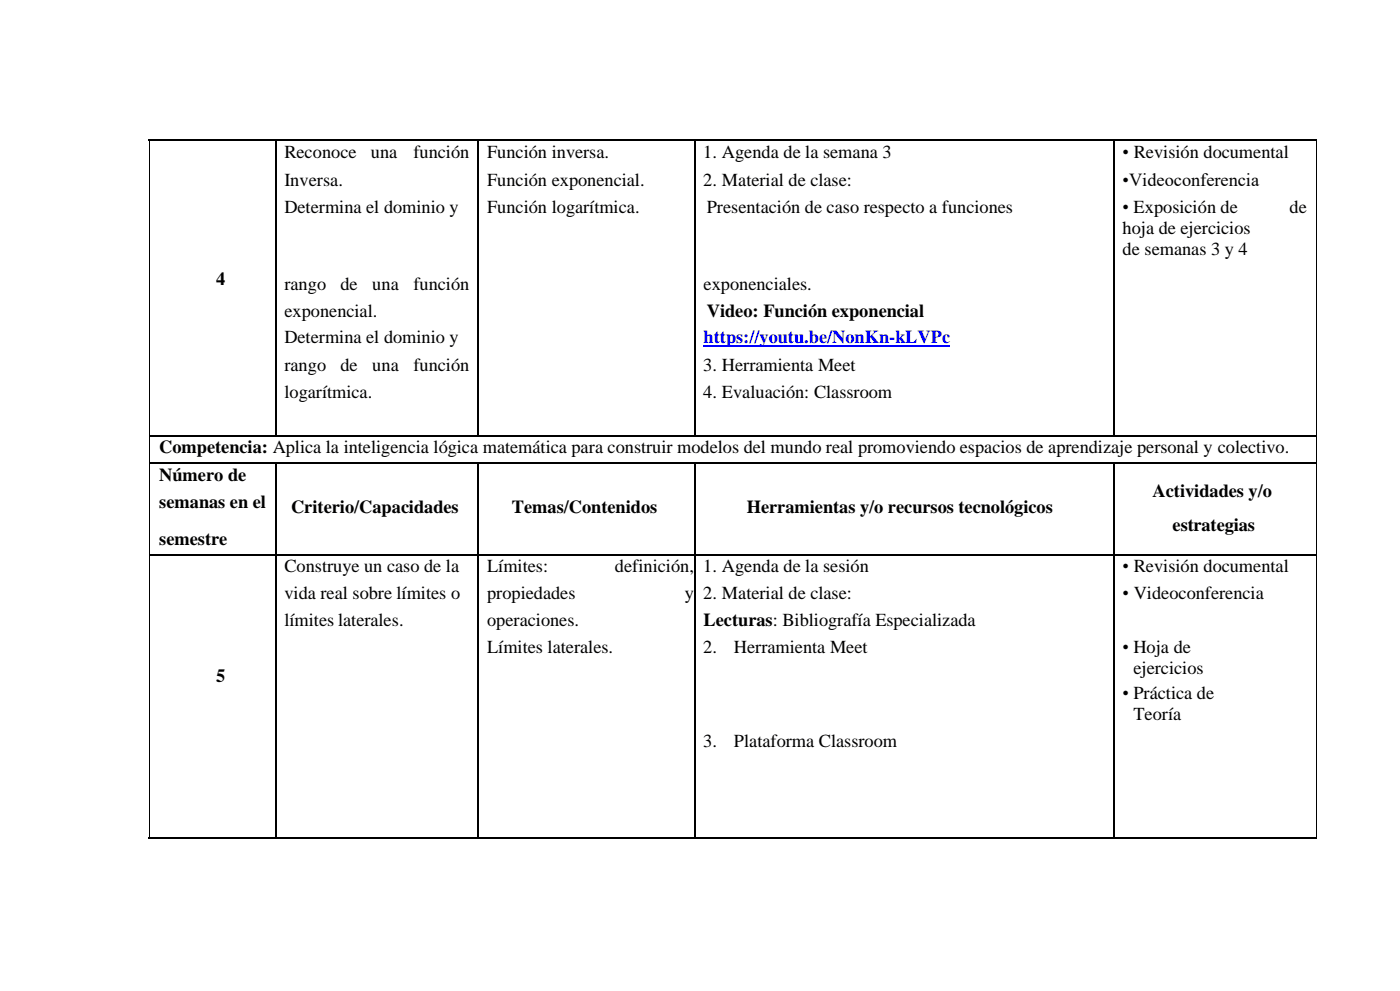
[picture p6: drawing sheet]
<svg xmlns="http://www.w3.org/2000/svg" width="297mm" height="210mm" viewBox="0 0 297 210" stroke-linecap="round" stroke-linejoin="round" font-family="sans-serif">
<defs><g id="words">
<g font-size="3.9">
<text x="60.3" y="33.5">Reconoce</text>
<text x="78.7" y="33.5">una</text>
<text x="87.7" y="33.5">función</text>
<text x="103.4" y="33.5">Función inversa.</text>
<text x="149.2" y="33.5">1. Agenda de la semana 3</text>
<text x="238.2" y="33.5">• Revisión documental</text>
<text x="60.3" y="39.5">Inversa.</text>
<text x="103.4" y="39.5">Función exponencial.</text>
<text x="149.2" y="39.5">2. Material de clase:</text>
<text x="238.2" y="39.5">•Videoconferencia</text>
<text x="60.3" y="45.1">Determina el dominio y</text>
<text x="103.4" y="45.1">Función logarítmica.</text>
<text x="150" y="45.1">Presentación de caso respecto a funciones</text>
<text x="238.2" y="45.1">• Exposición de</text>
<text x="273.6" y="45.1">de</text>
<text x="238.2" y="49.6">hoja de ejercicios</text>
<text x="238.2" y="54.1">de semanas 3 y 4</text>
<text x="45.9" y="60.5">4</text>
<text x="60.3" y="61.4">rango</text>
<text x="72.2" y="61.4">de</text>
<text x="79" y="61.4">una</text>
<text x="87.7" y="61.4">función</text>
<text x="149.3" y="61.4">exponenciales.</text>
<text x="60.3" y="67.2">exponencial.</text>
<text x="150" y="67.2">Video: Función exponencial</text>
<text x="60.3" y="72.7">Determina el dominio y</text>
<text x="60.3" y="78.7">rango</text>
<text x="72.2" y="78.7">de</text>
<text x="79" y="78.7">una</text>
<text x="87.7" y="78.7">función</text>
<text x="149.2" y="78.7">3. Herramienta Meet</text>
<text x="60.3" y="84.4">logarítmica.</text>
<text x="149.2" y="84.4">4. Evaluación: Classroom</text>
<text x="33.8" y="96">Competencia: Aplica la inteligencia lógica matemática para construir modelos del mundo real promoviendo espacios de aprendizaje personal y colectivo.</text>
<text x="33.8" y="102">Número de</text>
<text x="33.8" y="107.8">semanas en el</text>
<text x="244.6" y="105.4">Actividades y/o</text>
<text x="61.8" y="108.7">Criterio/Capacidades</text>
<text x="108.6" y="108.7">Temas/Contenidos</text>
<text x="158.4" y="108.7">Herramientas y/o recursos tecnológicos</text>
<text x="248.8" y="112.6">estrategias</text>
<text x="33.8" y="115.5">semestre</text>
<text x="60.3" y="121.3">Construye un caso de la</text>
<text x="103.4" y="121.3">Límites:</text>
<text x="130.5" y="121.3">definición,</text>
<text x="149.2" y="121.3">1. Agenda de la sesión</text>
<text x="238.2" y="121.3">• Revisión documental</text>
<text x="60.3" y="127">vida real sobre límites o</text>
<text x="103.4" y="127">propiedades</text>
<text x="145.3" y="127">y</text>
<text x="149.2" y="127">2. Material de clase:</text>
<text x="238.2" y="127">• Videoconferencia</text>
<text x="60.3" y="132.7">límites laterales.</text>
<text x="103.4" y="132.7">operaciones.</text>
<text x="149.3" y="132.7">Lecturas: Bibliografía Especializada</text>
<text x="103.4" y="138.5">Límites laterales.</text>
<text x="149.2" y="138.5">2.</text>
<text x="155.7" y="138.5">Herramienta Meet</text>
<text x="238.2" y="138.5">• Hoja de</text>
<text x="240.5" y="142.9">ejercicios</text>
<text x="45.9" y="144.6">5</text>
<text x="238.2" y="148.3">• Práctica de</text>
<text x="240.5" y="152.7">Teoría</text>
<text x="149.2" y="158.4">3.</text>
<text x="155.7" y="158.4">Plataforma Classroom</text>
</g>
<text font-size="3.9" fill="#00f" x="149.3" y="72.7">https://youtu.be/NonKn-kLVPc</text>
</g></defs>
<g fill="none" stroke="#000" stroke-width=".34">
<path d="M31.5 29.7h26.8M58.5 29.9v4.7M58.5 34.9v5.4M58.6 29.7h18.6M77.6 29.7h8.4M86.4 29.7h14.9M101.5 29.9v4.7M101.5 34.9v5.4M101.7 29.7h45.6M147.5 29.9v4.7M147.5 34.9v5.4M147.6 29.7h5"/>
<path d="M152.9 29.7h83.4M236.5 29.9v4.7M236.5 34.9v5.4M236.6 29.7h42.7M58.5 40.6v16M58.5 56.9v5.4M101.5 40.6v16M101.5 56.9v5.4M147.5 40.6v16M147.5 56.9v5.4M236.5 40.6v16M236.5 56.9v5.4"/>
<path d="M58.5 62.7v5.4M58.5 68.4v5.5M58.5 74.3v5.3M58.5 79.9v12.3M101.5 62.7v5.4M101.5 68.4v5.5M101.5 74.3v5.3M101.5 79.9v12.3M147.5 62.7v5.4M147.5 68.4v5.5M147.5 74.3v5.3M147.5 79.9v12.3"/>
<path d="M236.5 62.7v5.4M236.5 68.4v5.5M236.5 74.3v5.3M236.5 79.9v12.3M31.7 92.3h26.6M31.7 98.1h26.6M58.5 98.3v4.7M58.6 92.3h27.4M58.6 98.1h42.7M86.4 92.3h14.9M101.5 98.3v4.7M101.7 92.3h45.6"/>
<path d="M101.7 98.1h45.6M147.5 98.3v4.7M147.6 92.3h5M147.6 98.1h88.7M152.9 92.3h83.4M236.5 98.3v4.7M236.6 92.3h30.2M236.6 98.1h42.7M267.1 92.3h12.2M31.7 117.6h26.6M58.5 103.4v4.4M58.5 108.2v2.5"/>
<path d="M58.5 111v6.5M58.5 117.8v4.4M58.6 117.6h42.7M101.5 103.4v4.4M101.5 108.2v2.5M101.5 111v6.5M101.5 117.8v4.4M101.7 117.6h24.5M126.5 117.6h20.8M147.5 103.4v4.4M147.5 108.2v2.5M147.5 111v6.5"/>
<path d="M147.5 117.8v4.4M147.6 117.6h5M152.9 117.6h83.4M236.5 103.4v4.4M236.5 108.2v2.5M236.5 111v6.5M236.5 117.8v4.4M236.6 117.6h30.2M267.1 117.6h12.2M58.5 122.6v5.3M58.5 128.3v5.3M58.5 134v19.6"/>
<path d="M101.5 122.6v5.3M101.5 128.3v5.3M101.5 134v19.6M147.5 122.6v5.3M147.5 128.3v5.3M147.5 134v19.6M236.5 122.6v5.3M236.5 128.3v5.3M236.5 134v19.6M58.5 153.9v23.6M101.5 153.9v23.6M147.5 153.9v23.6"/>
<path d="M236.5 153.9v23.6M31.5 177.6h26.8M58.6 177.6h27.4M86.4 177.6h14.9M101.7 177.6h45.6M147.6 177.6h5M152.9 177.6h83.4M236.6 177.6h30.2M267.1 177.6h12.2"/>
</g>
<g fill="#000">
<path d="M31.5 34.6h.2v.3h-.2z" fill-rule="evenodd"/>
<path d="M58.3 29.6h.3v.3h-.3z" fill-rule="evenodd"/>
<path d="M58.3 34.6h.3v.3h-.3z" fill-rule="evenodd"/>
<path d="M77.2 29.6h.4v.3h-.4z" fill-rule="evenodd"/>
<path d="M86 29.6h.4v.3h-.4z" fill-rule="evenodd"/>
<path d="M101.3 29.6h.4v.3h-.4z" fill-rule="evenodd"/>
<path d="M101.3 34.6h.4v.3h-.4z" fill-rule="evenodd"/>
<path d="M147.3 29.6h.3v.3h-.3z" fill-rule="evenodd"/>
<path d="M147.3 34.6h.3v.3h-.3z" fill-rule="evenodd"/>
<path d="M152.6 29.6h.3v.3h-.3z" fill-rule="evenodd"/>
<path d="M236.3 29.6h.3v.3h-.3z" fill-rule="evenodd"/>
<path d="M236.3 34.6h.3v.3h-.3z" fill-rule="evenodd"/>
<path d="M279.3 29.6h.2v.3h-.2z" fill-rule="evenodd"/>
<path d="M279.3 34.6h.2v.3h-.2z" fill-rule="evenodd"/>
<path d="M31.5 40.3h.2v.3h-.2z" fill-rule="evenodd"/>
<path d="M31.5 56.6h.2v.3h-.2z" fill-rule="evenodd"/>
<path d="M58.3 40.3h.3v.3h-.3z" fill-rule="evenodd"/>
<path d="M58.3 56.6h.3v.3h-.3z" fill-rule="evenodd"/>
<path d="M101.3 40.3h.4v.3h-.4z" fill-rule="evenodd"/>
<path d="M101.3 56.6h.4v.3h-.4z" fill-rule="evenodd"/>
<path d="M147.3 40.3h.3v.3h-.3z" fill-rule="evenodd"/>
<path d="M147.3 56.6h.3v.3h-.3z" fill-rule="evenodd"/>
<path d="M236.3 40.3h.3v.3h-.3z" fill-rule="evenodd"/>
<path d="M236.3 56.6h.3v.3h-.3z" fill-rule="evenodd"/>
<path d="M279.3 40.3h.2v.3h-.2z" fill-rule="evenodd"/>
<path d="M279.3 56.6h.2v.3h-.2z" fill-rule="evenodd"/>
<path d="M31.5 62.3h.2v.4h-.2z" fill-rule="evenodd"/>
<path d="M31.5 68.1h.2v.3h-.2z" fill-rule="evenodd"/>
<path d="M31.5 73.9h.2v.4h-.2z" fill-rule="evenodd"/>
<path d="M31.5 79.6h.2v.3h-.2z" fill-rule="evenodd"/>
<path d="M58.3 62.3h.3v.4h-.3z" fill-rule="evenodd"/>
<path d="M58.3 68.1h.3v.3h-.3z" fill-rule="evenodd"/>
<path d="M58.3 73.9h.3v.4h-.3z" fill-rule="evenodd"/>
<path d="M58.3 79.6h.3v.3h-.3z" fill-rule="evenodd"/>
<path d="M101.3 62.3h.4v.4h-.4z" fill-rule="evenodd"/>
<path d="M101.3 68.1h.4v.3h-.4z" fill-rule="evenodd"/>
<path d="M101.3 73.9h.4v.4h-.4z" fill-rule="evenodd"/>
<path d="M101.3 79.6h.4v.3h-.4z" fill-rule="evenodd"/>
<path d="M147.3 62.3h.3v.4h-.3z" fill-rule="evenodd"/>
<path d="M147.3 68.1h.3v.3h-.3z" fill-rule="evenodd"/>
<path d="M147.3 73.9h.3v.4h-.3z" fill-rule="evenodd"/>
<path d="M147.3 79.6h.3v.3h-.3z" fill-rule="evenodd"/>
<path d="M236.3 62.3h.3v.4h-.3z" fill-rule="evenodd"/>
<path d="M236.3 68.1h.3v.3h-.3z" fill-rule="evenodd"/>
<path d="M236.3 73.9h.3v.4h-.3z" fill-rule="evenodd"/>
<path d="M236.3 79.6h.3v.3h-.3z" fill-rule="evenodd"/>
<path d="M279.3 62.3h.2v.4h-.2z" fill-rule="evenodd"/>
<path d="M279.3 68.1h.2v.3h-.2z" fill-rule="evenodd"/>
<path d="M279.3 73.9h.2v.4h-.2z" fill-rule="evenodd"/>
<path d="M279.3 79.6h.2v.3h-.2z" fill-rule="evenodd"/>
<path d="M31.5 92.2h.2v.3h-.2z" fill-rule="evenodd"/>
<path d="M31.5 98h.2v.3h-.2z" fill-rule="evenodd"/>
<path d="M58.3 92.2h.3v.3h-.3z" fill-rule="evenodd"/>
<path d="M58.3 98h.3v.3h-.3z" fill-rule="evenodd"/>
<path d="M86 92.2h.4v.3h-.4z" fill-rule="evenodd"/>
<path d="M101.3 92.2h.4v.3h-.4z" fill-rule="evenodd"/>
<path d="M101.3 98h.4v.3h-.4z" fill-rule="evenodd"/>
<path d="M147.3 92.2h.3v.3h-.3z" fill-rule="evenodd"/>
<path d="M147.3 98h.3v.3h-.3z" fill-rule="evenodd"/>
<path d="M152.6 92.2h.3v.3h-.3z" fill-rule="evenodd"/>
<path d="M236.3 92.2h.3v.3h-.3z" fill-rule="evenodd"/>
<path d="M236.3 98h.3v.3h-.3z" fill-rule="evenodd"/>
<path d="M266.8 92.2h.3v.3h-.3z" fill-rule="evenodd"/>
<path d="M279.3 92.2h.2v.3h-.2z" fill-rule="evenodd"/>
<path d="M279.3 98h.2v.3h-.2z" fill-rule="evenodd"/>
<path d="M31.5 103h.2v.4h-.2z" fill-rule="evenodd"/>
<path d="M31.5 107.8h.2v.4h-.2z" fill-rule="evenodd"/>
<path d="M31.5 110.7h.2v.3h-.2z" fill-rule="evenodd"/>
<path d="M31.5 117.5h.2v.3h-.2z" fill-rule="evenodd"/>
<path d="M58.3 103h.3v.4h-.3z" fill-rule="evenodd"/>
<path d="M58.3 107.8h.3v.4h-.3z" fill-rule="evenodd"/>
<path d="M58.3 110.7h.3v.3h-.3z" fill-rule="evenodd"/>
<path d="M58.3 117.5h.3v.3h-.3z" fill-rule="evenodd"/>
<path d="M101.3 103h.4v.4h-.4z" fill-rule="evenodd"/>
<path d="M101.3 107.8h.4v.4h-.4z" fill-rule="evenodd"/>
<path d="M101.3 110.7h.4v.3h-.4z" fill-rule="evenodd"/>
<path d="M101.3 117.5h.4v.3h-.4z" fill-rule="evenodd"/>
<path d="M126.2 117.5h.3v.3h-.3z" fill-rule="evenodd"/>
<path d="M147.3 103h.3v.4h-.3z" fill-rule="evenodd"/>
<path d="M147.3 107.8h.3v.4h-.3z" fill-rule="evenodd"/>
<path d="M147.3 110.7h.3v.3h-.3z" fill-rule="evenodd"/>
<path d="M147.3 117.5h.3v.3h-.3z" fill-rule="evenodd"/>
<path d="M152.6 117.5h.3v.3h-.3z" fill-rule="evenodd"/>
<path d="M236.3 103h.3v.4h-.3z" fill-rule="evenodd"/>
<path d="M236.3 107.8h.3v.4h-.3z" fill-rule="evenodd"/>
<path d="M236.3 110.7h.3v.3h-.3z" fill-rule="evenodd"/>
<path d="M236.3 117.5h.3v.3h-.3z" fill-rule="evenodd"/>
<path d="M266.8 117.5h.3v.3h-.3z" fill-rule="evenodd"/>
<path d="M279.3 103h.2v.4h-.2z" fill-rule="evenodd"/>
<path d="M279.3 107.8h.2v.4h-.2z" fill-rule="evenodd"/>
<path d="M279.3 110.7h.2v.3h-.2z" fill-rule="evenodd"/>
<path d="M279.3 117.5h.2v.3h-.2z" fill-rule="evenodd"/>
<path d="M31.5 122.2h.2v.4h-.2z" fill-rule="evenodd"/>
<path d="M31.5 127.9h.2v.4h-.2z" fill-rule="evenodd"/>
<path d="M31.5 133.6h.2v.4h-.2z" fill-rule="evenodd"/>
<path d="M58.3 122.2h.3v.4h-.3z" fill-rule="evenodd"/>
<path d="M58.3 127.9h.3v.4h-.3z" fill-rule="evenodd"/>
<path d="M58.3 133.6h.3v.4h-.3z" fill-rule="evenodd"/>
<path d="M101.3 122.2h.4v.4h-.4z" fill-rule="evenodd"/>
<path d="M101.3 127.9h.4v.4h-.4z" fill-rule="evenodd"/>
<path d="M101.3 133.6h.4v.4h-.4z" fill-rule="evenodd"/>
<path d="M147.3 122.2h.3v.4h-.3z" fill-rule="evenodd"/>
<path d="M147.3 127.9h.3v.4h-.3z" fill-rule="evenodd"/>
<path d="M147.3 133.6h.3v.4h-.3z" fill-rule="evenodd"/>
<path d="M236.3 122.2h.3v.4h-.3z" fill-rule="evenodd"/>
<path d="M236.3 127.9h.3v.4h-.3z" fill-rule="evenodd"/>
<path d="M236.3 133.6h.3v.4h-.3z" fill-rule="evenodd"/>
<path d="M279.3 122.2h.2v.4h-.2z" fill-rule="evenodd"/>
<path d="M279.3 127.9h.2v.4h-.2z" fill-rule="evenodd"/>
<path d="M279.3 133.6h.2v.4h-.2z" fill-rule="evenodd"/>
<path d="M31.5 153.6h.2v.3h-.2z" fill-rule="evenodd"/>
<path d="M58.3 153.6h.3v.3h-.3z" fill-rule="evenodd"/>
<path d="M101.3 153.6h.4v.3h-.4z" fill-rule="evenodd"/>
<path d="M147.3 153.6h.3v.3h-.3z" fill-rule="evenodd"/>
<path d="M236.3 153.6h.3v.3h-.3z" fill-rule="evenodd"/>
<path d="M279.3 153.6h.2v.3h-.2z" fill-rule="evenodd"/>
<path d="M58.3 177.5h.3v.3h-.3z" fill-rule="evenodd"/>
<path d="M86 177.5h.4v.3h-.4z" fill-rule="evenodd"/>
<path d="M101.3 177.5h.4v.3h-.4z" fill-rule="evenodd"/>
<path d="M147.3 177.5h.3v.3h-.3z" fill-rule="evenodd"/>
<path d="M152.6 177.5h.3v.3h-.3z" fill-rule="evenodd"/>
<path d="M236.3 177.5h.3v.3h-.3z" fill-rule="evenodd"/>
<path d="M266.8 177.5h.3v.3h-.3z" fill-rule="evenodd"/>
<path d="M279.3 177.5h.2v.3h-.2z" fill-rule="evenodd"/>
</g>
<g fill="none" stroke="#000" stroke-width=".21">
<path d="M31.6 29.9v4.7M31.6 34.9v5.4M279.4 29.9v4.7M279.4 34.9v5.4M31.6 40.6v16M31.6 56.9v5.4M279.4 40.6v16M279.4 56.9v5.4M31.6 62.7v5.4M31.6 68.4v5.5M31.6 74.3v5.3M31.6 79.9v12.3"/>
<path d="M279.4 62.7v5.4M279.4 68.4v5.5M279.4 74.3v5.3M279.4 79.9v12.3M31.6 92.5v5.5M31.6 98.3v4.7M279.4 92.5v5.5M279.4 98.3v4.7M31.6 103.4v4.4M31.6 108.2v2.5M31.6 111v6.5M31.6 117.8v4.4"/>
<path d="M279.4 103.4v4.4M279.4 108.2v2.5M279.4 111v6.5M279.4 117.8v4.4M31.6 122.6v5.3M31.6 128.3v5.3M31.6 134v19.6M279.4 122.6v5.3M279.4 128.3v5.3M279.4 134v19.6M31.6 153.9v23.6M279.4 153.9v23.6"/>
</g>
<path d="M149.3 73.4h52.3" fill="none" stroke="#00f" stroke-width=".38"/>
<use href="#words"/>
</svg>
